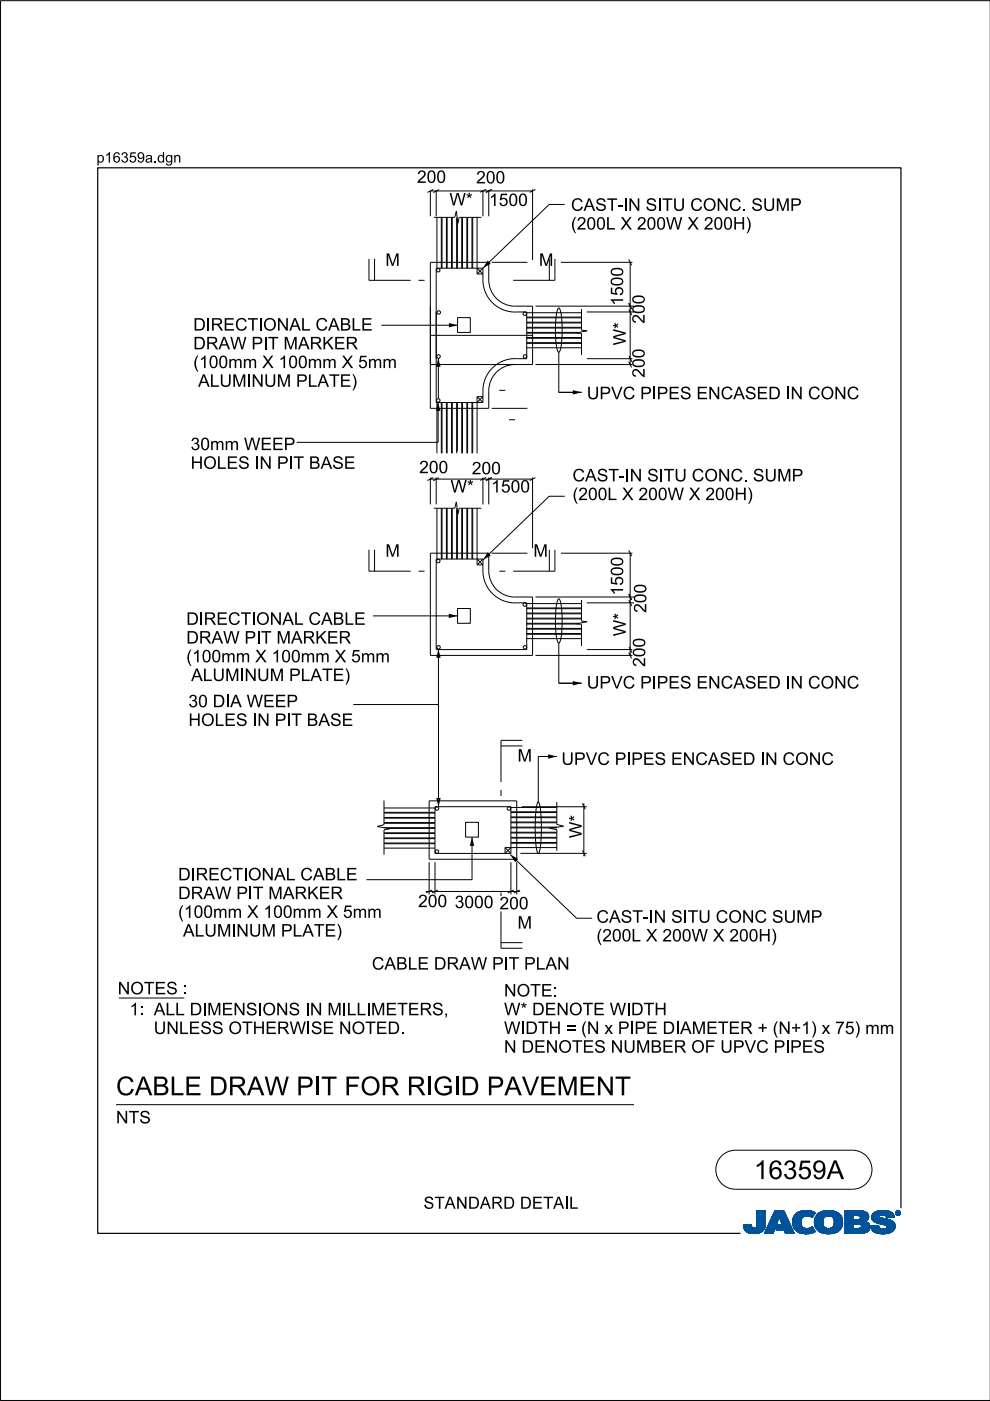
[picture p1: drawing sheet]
<svg xmlns="http://www.w3.org/2000/svg" width="210mm" height="297mm" viewBox="0 0 210 297" stroke-linecap="round" stroke-linejoin="round" font-family="sans-serif">
<defs><g id="words">
<g font-size="4">
<text x="24.6" y="232.2">CABLE DRAW</text>
<text x="62.8" y="232.2">PI</text>
<text x="68.1" y="232.2">T FOR RI</text>
<text x="91.8" y="232.2">GI</text>
<text x="97.7" y="232.2">D PAVEM</text>
<text x="122.7" y="232.2">EN</text>
<text x="130.4" y="232.2">T</text>
<text x="159.8" y="250">16359A</text>
</g>
<g font-size="2.6">
<text x="88.4" y="38.8">200</text>
<text x="101" y="38.9">200</text>
<text x="95.3" y="43.6">W *</text>
<text x="103.7" y="43.7">1500</text>
<text x="121.1" y="44.7">CAST-</text>
<text x="132.2" y="44.7">I</text>
<text x="136.9" y="44.7">SI</text>
<text x="140.4" y="44.7">TU CON</text>
<text x="154.6" y="44.7">C.SUM</text>
<text x="167.5" y="44.7">P</text>
<text x="121.1" y="48.7">(</text>
<text x="122.3" y="48.7">200LX 200W</text>
<text x="145.7" y="48.7">X 200H</text>
<text x="158.1" y="48.7">)</text>
<text x="81.7" y="56.4">M</text>
<text x="114.3" y="56.4">M</text>
<text x="132.1" y="64.8" transform="rotate(-90 132.1 64.8)">1500</text>
<text x="41" y="70.1">DI</text>
<text x="44.7" y="70.1">RECTI</text>
<text x="55.8" y="70.1">ON</text>
<text x="61.3" y="70.1">ALCABLE</text>
<text x="136.7" y="68.6" transform="rotate(-90 136.7 68.6)">200</text>
<text x="41" y="74.1">DRAW</text>
<text x="53.3" y="74.1">PI</text>
<text x="63.2" y="74.1">ARKER</text>
<text x="132.7" y="73.2" transform="rotate(-90 132.7 73.2)">W*</text>
<text x="41" y="78">(</text>
<text x="42" y="82">ALUM</text>
<text x="42.2" y="78">100mm X 100mm X 5mm</text>
<text x="52.3" y="82">I</text>
<text x="56" y="82">UM</text>
<text x="62.8" y="82">PLATE)</text>
<text x="136.7" y="80.1" transform="rotate(-90 136.7 80.1)">200</text>
<text x="124.4" y="84.6">UPVC PI</text>
<text x="139.2" y="84.6">PES EN</text>
<text x="152.8" y="84.6">CASED I</text>
<text x="167.6" y="84.6">N</text>
<text x="171.3" y="84.6">CON</text>
<text x="179.5" y="84.6">C</text>
<text x="40.4" y="95.4">30mm W EEP</text>
<text x="40.4" y="99.4">H</text>
<text x="43.1" y="99.4">OLES I</text>
<text x="55" y="99.4">N</text>
<text x="58.7" y="99.4">PI</text>
<text x="62.2" y="99.4">T BASE</text>
<text x="88.9" y="100.3">200</text>
<text x="100" y="100.6">200</text>
<text x="95.5" y="104.4">W *</text>
<text x="104.2" y="104.4">1500</text>
<text x="121.4" y="106">(</text>
<text x="121.4" y="102.1">CAST-</text>
<text x="122.6" y="106">200LX 200W</text>
<text x="132.5" y="102.1">I</text>
<text x="137.2" y="102.1">SI</text>
<text x="140.7" y="102.1">TU CON</text>
<text x="146.1" y="106">X 200H</text>
<text x="154.9" y="102.1">C.SUM</text>
<text x="158.4" y="106">)</text>
<text x="167.8" y="102.1">P</text>
<text x="81.7" y="118">M</text>
<text x="113.1" y="118">M</text>
<text x="132.1" y="126.3" transform="rotate(-90 132.1 126.3)">1500</text>
<text x="137" y="129.9" transform="rotate(-90 137 129.9)">200</text>
<text x="39.5" y="136.4">DRAW</text>
<text x="39.5" y="132.5">DI</text>
<text x="43.2" y="132.5">RECTI</text>
<text x="51.8" y="136.4">PI</text>
<text x="54.3" y="132.5">ON</text>
<text x="59.9" y="132.5">ALCABLE</text>
<text x="61.7" y="136.4">ARKER</text>
<text x="132.7" y="134.9" transform="rotate(-90 132.7 134.9)">W*</text>
<text x="39.5" y="140.4">(</text>
<text x="40.7" y="140.4">100mm X 100mm X 5mm</text>
<text x="136.8" y="141.4" transform="rotate(-90 136.8 141.4)">200</text>
<text x="40" y="149.9">30DI</text>
<text x="40.5" y="144.4">ALUM</text>
<text x="48.8" y="149.9">A W EEP</text>
<text x="50.8" y="144.4">I</text>
<text x="54.5" y="144.4">UM</text>
<text x="61.3" y="144.4">PLATE)</text>
<text x="124.4" y="146">UPVC PI</text>
<text x="139.2" y="146">PES EN</text>
<text x="152.8" y="146">CASED I</text>
<text x="167.6" y="146">N</text>
<text x="171.3" y="146">CON</text>
<text x="179.5" y="146">C</text>
<text x="40" y="153.9">H</text>
<text x="42.6" y="153.9">OLES I</text>
<text x="54.6" y="153.9">N</text>
<text x="58.3" y="153.9">PI</text>
<text x="61.7" y="153.9">T BASE</text>
<text x="109.7" y="161.5">M</text>
<text x="119" y="162.2">UPVC PI</text>
<text x="133.8" y="162.2">PES EN</text>
<text x="147.4" y="162.2">CASED I</text>
<text x="162.2" y="162.2">N</text>
<text x="165.9" y="162.2">CON</text>
<text x="174.1" y="162.2">C</text>
<text x="123.3" y="177.7" transform="rotate(-90 123.3 177.7)">W*</text>
<text x="37.8" y="190.6">DRAW</text>
<text x="37.8" y="186.7">DI</text>
<text x="41.5" y="186.7">RECTI</text>
<text x="50.1" y="190.6">PI</text>
<text x="52.6" y="186.7">ON</text>
<text x="58.1" y="186.7">ALCABLE</text>
<text x="60" y="190.6">ARKER</text>
<text x="37.8" y="194.6">(</text>
<text x="39" y="194.6">100mm X 100mm X 5mm</text>
<text x="88.6" y="192.3">200</text>
<text x="96.4" y="192.5">3000</text>
<text x="105.9" y="192.8">200</text>
<text x="109.7" y="196.9">M</text>
<text x="126.5" y="195.6">CAST-</text>
<text x="137.6" y="195.6">I</text>
<text x="142.3" y="195.6">SI</text>
<text x="145.8" y="195.6">TU CON</text>
<text x="160" y="195.6">C SUM</text>
<text x="171.9" y="195.6">P</text>
<text x="38.8" y="198.6">ALUM</text>
<text x="49.1" y="198.6">I</text>
<text x="52.8" y="198.6">UM</text>
<text x="59.6" y="198.6">PLATE)</text>
<text x="126.5" y="199.6">(</text>
<text x="127.7" y="199.6">200LX 200W</text>
<text x="151.1" y="199.6">X 200H</text>
<text x="163.5" y="199.6">)</text>
<text x="78.8" y="205.6">CABLE DRAW</text>
<text x="104.3" y="205.6">PI</text>
<text x="107.8" y="205.6">T PLAN</text>
<text x="25" y="210.8">N</text>
<text x="27.5" y="215.3">1:ALLDI</text>
<text x="27.6" y="210.8">OTES :</text>
<text x="43.9" y="215.3">M</text>
<text x="47" y="215.3">EN</text>
<text x="52.1" y="215.3">SI</text>
<text x="55.6" y="215.3">ON</text>
<text x="65.7" y="215.3">N</text>
<text x="69.4" y="215.3">M</text>
<text x="73.5" y="215.3">L</text>
<text x="78.7" y="215.3">M</text>
<text x="81.7" y="215.3">ETERS,</text>
<text x="106.9" y="215.3">W *DEN</text>
<text x="106.9" y="211.3">N</text>
<text x="109.5" y="211.3">OTE:</text>
<text x="120.6" y="215.3">OTE W I</text>
<text x="133.8" y="215.3">DTH</text>
<text x="32.6" y="219.2">UN</text>
<text x="37.9" y="219.2">LESS OTH</text>
<text x="56.3" y="219.2">ERW I</text>
<text x="65.9" y="219.2">SE N</text>
<text x="74.5" y="219.2">OTED.</text>
<text x="106.9" y="219.2">W I</text>
<text x="111.4" y="219.2">DTH</text>
<text x="120" y="219.2">= (</text>
<text x="124.4" y="219.2">N</text>
<text x="128.1" y="219.2">xPI</text>
<text x="134.5" y="219.2">PE DI</text>
<text x="144.2" y="219.2">AM</text>
<text x="149.7" y="219.2">ETER + (</text>
<text x="165" y="219.2">N</text>
<text x="167.7" y="219.2">+1)x75)mm</text>
<text x="106.9" y="223.2">N</text>
<text x="110.6" y="223.2">DEN</text>
<text x="118.4" y="223.2">OTES N</text>
<text x="132.2" y="223.2">UM</text>
<text x="137.9" y="223.2">BER OF UPVC PI</text>
<text x="167.5" y="223.2">PES</text>
<text x="24.6" y="238.2">N</text>
<text x="27.3" y="238.2">TS</text>
<text x="89.8" y="256.3">STAN</text>
<text x="99.2" y="256.3">DARD DETAI</text>
<text x="120.6" y="256.3">L</text>
</g>
<g font-size="2.2">
<text x="20.5" y="34.5">p16359a.</text>
<text x="33.3" y="34.5">dgn</text>
</g>
</g></defs>
<g fill="none" stroke="#00539a" stroke-width=".21">
<path d="M157.6 259.8h1.7M157.6 259.9h1.7M157.6 259.9l1.7 .1M157.6 260h1.8M158.1 259.7h1.2M159.3 259.7h-1.7l.1 .7M159.3 259.7h-.9M159.3 259.7l.1 .3M159.4 260l.1 .3M160.4 260l-.2 .3h2M160.5 259.6h1.8M160.5 259.6l-.1 .4"/>
<path d="M160.5 259.7h1.8M160.5 256.7v2.9M160.5 256.9h1.8M160.5 257.5h1.8M160.5 256.7h1.8v2.7M160.5 256.8h1.8M160.5 256.8l1.8 .1M160.5 256.9l1.8 .1M160.5 257h1.8M160.5 257.1h1.8M160.5 257.2h1.8M160.5 257.2l1.8 .1"/>
<path d="M160.5 257.3h1.8M160.5 257.4h1.8M160.5 257.4l1.8 .1M160.5 257.6h1.8M160.5 257.6l1.8 .1M160.5 257.7h1.8M160.5 257.8h1.8M160.5 257.9h1.8M160.5 258h1.8M160.5 258.1h1.8M160.5 258.1l1.8 .1M160.5 258.2h1.8"/>
<path d="M160.5 258.3h1.8M160.5 258.3l1.8 .1M160.5 258.4h1.8M160.5 258.5h1.8M160.5 258.5l1.8 .1M160.5 258.6h1.8M160.5 258.6l1.8 .1M160.5 258.7h1.8M160.5 258.8h1.8M160.5 258.9h1.8M160.5 259h1.8M160.5 259.1h1.8"/>
<path d="M160.5 259.2h1.8M160.5 259.3h1.8M160.5 259.8h1.8M162.2 260h-1.8M162.2 259.9v.3M162.2 259.9h-1.8M162.2 259.8h-1.7M162.3 259.4l-.1 .5M162.3 259.4v-2.7h-1.8v2.9M162.3 259.5h-1.8M162.3 259.6h-1.8M162.3 256.7l-1.8 .1"/>
<path d="M162.3 259.4h-1.8M163.7 258.1h3.1M163.7 258h3.1M163.7 257.9h3M163.8 257.8h2.9M163.8 257.7h2.9M163.8 257.7h2.8M163.9 257.6h2.7M163.9 257.5h2.7M164 257.4h2.5M164 257.3h2.5M164.1 257.2h2.3"/>
<path d="M164.1 257.1h2.3M164.1 257h2.3M164.2 257h2.1M164.2 256.9h2.1M164.2 256.8h2.1M164.3 256.7h1.9l2.2 4.8h-1.9l-.3-.8h-1.7l.4-1h1l-.7-1.7-1.3 3.5h-1.8zM164.5 260h-1.7M164.5 259.9l-1.7 .1M164.5 259.9h-1.7M164.5 259.8l-1.7 .1M164.6 259.8h-1.7M164.6 259.7l-1.7 .1"/>
<path d="M164.6 259.7h-1.7M164.6 259.6h-1.7M164.6 259.5l-1.6 .1M164.7 259.5h-1.7M164.7 259.4l-1.7 .1M164.7 259.4h-1.7M164.7 259.3l-1.6 .1M164.7 259.3h-1.6M164.8 259.2l-1.7 .1M164.8 259.2h-1.7M164.8 259.1l-1.6 .1M164.8 260h2.9"/>
<path d="M164.8 259.1h-1.6M164.8 259.9h2.9M164.8 259l-1.6 .1M164.9 259.9h2.7M164.9 259h-1.7M164.9 259.8h2.7M164.9 258.9h-1.6M164.9 258.8h-1.6M164.9 259.7h2.7M164.9 259.7l-.4 1 3.6 .1M165 258.7h-1.6M165 258.6l-1.6 .1"/>
<path d="M165 258.6h-1.6M165 258.5l-1.6 .1M165 258.5h-1.6M165.1 258.4l-1.6 .1M165.1 258.4h-1.6M165.1 258.3l-1.6 .1M165.1 258.3h-1.6M165.1 258.2l-1.5 .1M165.1 258.2h-1.5M165.2 258.1l-1.6 .1M165.2 258.1h-1.6M165.2 258l.7 1.7h-1"/>
<path d="M165.2 258l.7 1.7M165.3 258.1h1.5M165.3 258.1l1.6 .1M165.3 258.2h1.6M165.3 258.2l1.6 .1M165.3 258.3h1.6M165.4 258.3l1.6 .1M165.4 258.4h1.6M165.4 258.4l1.6 .1M165.4 258.5h1.6M165.4 258.5l1.7 .1M165.4 258.6h1.7"/>
<path d="M165.5 258.6l1.6 .1M165.5 258.7h1.6M165.5 258.8h1.7M165.5 258.9h1.7M165.6 258.9h1.6M165.6 259h1.7M165.6 259l1.7 .1M165.6 259.1h1.7M165.6 259.1l1.7 .1M165.7 259.2h1.7M165.7 259.2l1.7 .1M165.7 259.3h1.7"/>
<path d="M165.7 259.3l1.7 .1M165.7 259.4h1.7M165.8 259.4l1.7 .1M165.8 259.5h1.7M165.8 259.5l1.7 .1M165.8 259.6h1.7M166.2 256.7l2.2 4.8M166.2 256.8l-1.9-.1-2.2 4.8h1.8l1.3-3.5M168 258.9l.4 1.5M168 258.9h1.8M168 259h1.8M168 259.1h1.8"/>
<path d="M168 259.2h1.8M168 259.2l1.8 .1M168 259.3h1.8M168 259.3l1.8 .1M168.1 259.4h1.8M168.1 259.5h1.7M168.1 259.4l1.7 .1M168.1 259.5l1.8 .1M168.1 259.6h1.8M168.1 259.7h1.8M168.1 259.7l1.8 .1M168.1 259.8h1.8"/>
<path d="M168.1 259.8l1.8 .1M168.2 260h1.8M168.2 259.9h1.8M168.3 258l-.3 .9M168.9 257.3l-.6 .7M169.1 257.1h3.6M169.2 257h3.4M169.4 256.9h3.1M169.5 256.9h2.9M169.8 256.8h2.4M169.8 259.1a1.33 1.33 0 0 0 .8 1.4 1.33 1.33 0 0 0 1.5-.3l.2-.1M169.8 259.1h-1.8"/>
<path d="M169.8 259l-1.8 .1M169.9 258.8l-1.9 .1M169.9 258.8h-1.9M169.9 258.7h-1.9M169.9 258.6h-1.8M169.9 258.6l-1.9 .1M169.9 258.5l-1.8 .1M169.9 258.5h-1.8M169.9 258.4l-1.8 .1M170 258.4h-1.9M170 258.4l-.2 .7M170 258.3l-1.8 .1"/>
<path d="M170 258.3h-1.8M170 258.2l-1.8 .1M170.1 258.2h-1.9M170.1 258.1l-.1 .3M170.1 258.1l-1.9 .1M170.2 258.1h-2M170.3 258h-2.1M170.3 256.7l-1.4 .5M170.3 256.7h1.5M170.3 256.7a4 4 0 0 1 2.5 .4M170.4 258h-2.1M170.4 257.9h-2.1"/>
<path d="M170.6 257.8l-2.3 .1M170.6 257.9l-.5 .2M170.8 257.8h-2.5M171.4 257.8h1M171.5 256.7l-1.7 .1M171.5 256.7l.6 .1M171.7 257.8h.7M171.8 257.9h.6M171.9 258h.4M172.1 258.1h.2M172.2 258.1h.1M172.3 258h-.3"/>
<path d="M172.4 257.7l-4 .1M172.5 257.7h-4.1M172.5 257.6l-4 .1M172.5 257.6h-4M172.6 257h-3.3M172.6 257.5l-4.1 .1M172.6 257.5h-4M172.6 257.4l-4 .1M172.7 257.4h-4M172.7 259h1.8M172.7 259.2h1.8M172.7 259.3h1.8"/>
<path d="M172.7 259.3l1.8 .1M172.7 259.4h1.8M172.7 257.3l-3.9 .1M172.7 259.5h1.8M172.7 259.5l1.8 .1M172.7 259.6h1.8M172.7 259.7h1.8M172.7 258.6h1.8M172.7 257.3h-3.9M172.8 259.8h1.8M172.8 257.2l-3.9 .1M172.8 259.9h1.8"/>
<path d="M172.8 259.9l.3 .6M172.8 259.8l1.8 .1M172.8 259.9l1.8 .1M172.8 257.2h-3.9M172.8 260h1.8M172.8 257.1l-.6 1.1a1.75 1.75 0 0 0-1.6-.3M172.9 257.1l-3.9 .1M173 257.8l-.3 1.3h1.8M173 257.8h5.3M173.1 257.7h5.2M173.1 257.7h5.1M173.1 257.6h5.1"/>
<path d="M173.2 257.6h4.9M173.2 257.5h4.8M173.4 257.4h4.6M173.4 257.4h4.5M173.5 257.3h4.4M173.6 257.2l4.2 .1M173.6 257.2h4.1M173.7 257.1l4 .1M173.8 257.1h3.8M173.9 257h3.5M174 257h3.3M174.1 256.9h3.2"/>
<path d="M174.2 256.9h2.8M174.4 256.8h2.6M174.5 259h-1.8M174.5 259.2a1.15 1.15 0 0 0 1.3 1.3M174.5 259.2l-1.8-.1 .1 .8M174.5 258.9l-1.8 .1M174.5 258.9h-1.8M174.5 258.8l-1.8 .1M174.5 258.7l-1.8 .1M174.5 258.7h-1.8M174.5 258.6l-1.8 .1M174.5 258.5l-1.8 .1"/>
<path d="M174.6 258.5h-1.9M174.6 256.8h1.9M174.6 258.4l-.1 .8M174.6 258.4h-1.8M174.6 258.4l-1.9 .1M174.6 258.3l-1.8 .1M174.6 258.3h-1.8M174.7 258.2h-1.9M174.7 258.1l-.1 .3M174.8 258.1l-2 .1M174.8 258.1h-1.9M174.9 256.7a3.2 3.2 0 0 1 3.6 1.4l.1 .8-.1 1.1"/>
<path d="M174.9 258l-1.9 .1M175 258h-2M175.1 257.9l-.4 .2M175.1 257.9h-2.1M175.2 257.9h-2.2M175.5 256.7h.7M175.7 257.8l-.6 .1M175.7 257.8l.6 .1M175.7 257.8h-2.7M176 257.8h2.4M176.2 257.9h2.2M176.3 257.9l.5 .5"/>
<path d="M176.4 258h2M176.4 256.7h-1.5a2.68 2.68 0 0 0-1.9 1.1M176.5 258l2 .1M176.5 258.1h2M176.6 258.1h1.9M176.6 258.2h1.9M176.7 258.2l1.8 .1M176.7 258.3h1.8M176.7 258.3l1.9 .1M176.7 259.9h1.8M176.7 258.4h1.9M176.8 258.4l.1 .5"/>
<path d="M176.8 258.4l1.8 .1M176.8 258.5h1.8M176.8 258.6h1.8M176.9 258.8h1.7M176.9 258.8l1.8 .1M176.9 258.7h1.7M176.9 259.4h1.8M176.9 259.2l1.8 .1M176.9 259.1h1.8M176.9 259.2h1.8M176.9 258.9v.3M176.9 259.2a1.11 1.11 0 0 1-1.1 1.3"/>
<path d="M176.9 259h1.8M176.9 258.9h1.8M176.9 259.3h1.8M176.9 259.3l1.8 .1M178 257.4l-4.7 .1M178.4 257.9h-2.1l.5 .5M178.5 259.7l-1.7 .1M178.5 259.8l-1.8 .1M178.5 259.8h-1.7M178.5 260l-.2 .5M178.5 259.9l-1.8 .1M178.5 260h-1.8"/>
<path d="M178.6 259.7h-1.8M178.6 258.5l-1.8 .1M178.6 259.6h-1.8M178.6 259.5l-1.8 .1M178.6 259.5h-1.8M178.7 259.4h-1.8M179.1 259.7h1.8M179.1 259.5h5.2M179.1 256.9h4.4M179.1 257.5h5M179.1 256.8h4M179.1 256.8h3.4"/>
<path d="M179.1 257h4.5M179.1 257.1h4.7M179.1 257.1l4.7 .1M179.1 257.2h4.8M179.1 257.2l4.8 .1M179.1 257.3h4.8M179.1 257.3l4.9 .1M179.1 257.4h4.9M179.1 257.4l5 .1M179.1 257.6h5M179.1 257.6l5 .1M179.1 257.7h5"/>
<path d="M179.1 257.7l1.8 .1M179.1 257.8h1.8M179.1 257.9h1.8M179.1 258h1.8M179.1 258.1h1.8M179.1 258.2h1.8M179.1 258.3h1.8M179.1 258.4h1.8M179.1 258.5h1.8M179.1 258.5l1.8 .1M179.1 258.6h4.8M179.1 258.7h4.7"/>
<path d="M179.1 258.7h4.6M179.1 258.8h4.5M179.1 258.9h4.5M179.1 258.9h4.3M179.1 259h4.4M179.1 259l4.5 .1M179.1 259.1h4.6M179.1 259.1l4.7 .1M179.1 259.2h4.8M179.1 259.2l4.9 .1M179.1 259.3h5M179.1 259.3l5.1 .1"/>
<path d="M179.1 259.4h5.1M179.1 259.4l5.1 .1M179.1 259.5l1.8 .1M179.1 259.6h1.8M179.1 259.8h1.8M179.1 259.9h1.8M179.1 260h1.8M180.9 257.7v.9M181.8 259.5h-.9v1v-1M181.8 259.5h.2M181.8 259.5l.8 .3M182.1 257.7l2.1 .1"/>
<path d="M182.2 257.8h2M182.2 259.5l2.1 .1M182.3 258.5h1.7M182.3 258.5l-1.4 .1M182.3 257.9h1.9M182.4 257.9h1.8M182.4 257.9v.1M182.4 257.9l-.4-.2h-1.1v.9M182.4 258h1.8M182.4 258v.3M182.4 258.3l-.1 .2M182.4 259.6h1.9"/>
<path d="M182.4 258.1h1.8M182.4 258.1l1.8 .1M182.4 258.2h1.8M182.5 259.7h1.9M182.5 256.9l1.1 .1M182.5 259.7l1.9 .1M182.6 259.8h1.8M182.6 259.8v.4l-.2 .2M182.7 259.9h1.7M182.9 256.8h-3.8v4.7M183.3 256.9l-4.2-.1v4.7M183.6 257l.4 .4"/>
<path d="M183.9 259.2l.2 .2M184 258.5l-2.1 .1M184 258.5h-1.8M184 257.4l.1 .2M184.1 258.4l-.8 .6 .6 .2M184.1 258.4h-1.8M184.1 258.3l-1.7 .1M184.1 258.3h-1.7M184.1 257.6l.1 .6M184.1 258.2l-1.7 .1M184.1 259.4l.3 .5v.6M184.2 258.2l-.1 .2"/>
<path d="M184.2 258h-1.8M184.4 259.9h-1.7M184.5 260h-1.8M184.6 259.9v.2M184.6 259.9h1.7M184.6 260h1.7M184.8 258.1h1.7M184.8 258l.2 .7M184.8 258h1.7M184.8 258.3h2.5M184.8 258.3l2.8 .1M184.8 258.1l1.8 .1"/>
<path d="M184.8 258.2h2M184.8 258.4h3M184.8 258.4l3.2 .1M184.9 258.2l2.1 .1M184.9 257.6h4.6M184.9 258.5h3.4M184.9 258.5l3.6 .1M184.9 258.6h3.7M184.9 257.5h4.5M185 257.5h4.4M185 258.6l3.7 .1M185 258.7h3.9"/>
<path d="M185 258.7l.6 .4M185 257.4h4.3M185 257.4h4.4M185.1 258.7l3.9 .1M185.1 258.8h.7M185.1 257.3h4.1M185.2 258.9h.6M185.2 258.9l4.1 .1M185.3 257.2h3.9M185.3 259h4M185.3 257.1l3.8 .1M185.4 257.1h3.7"/>
<path d="M185.4 259l4 .1M185.5 257h3.5M185.5 259.1h4M185.6 259.1l3.9 .1M185.6 259.1l.5 .2M185.7 259.2h3.9M185.7 256.9h3M185.8 259.2l3.8 .1M185.8 258.9h3.4M185.9 258.8h3.2M185.9 256.8h2.7M185.9 256.8l-.8 .5-.3 .7"/>
<path d="M185.9 256.8l.7-.1a3.3 3.3 0 0 1 2.7 .6h-4.2M186 259.3h3.6M186.1 256.8h2.3M186.1 259.4h3.6M186.1 259.3l1.5 .4 .4 .2M186.3 259.8l-.5 .1M186.3 259.8l-1.7 .1M186.3 259.8v.3M186.3 259.4h3.4M186.4 257.9h-1.6M186.4 257.9l.1 .1M186.5 257.9h-1.7"/>
<path d="M186.5 257.8h-1.7M186.5 258v.1M186.5 257.8l-.1 .1M186.5 257.7h-1.6M186.5 259.4l3.2 .1M186.5 258.1l.1 .1M186.6 257.6l-1.7 .1M186.6 258.2l.4 .1M186.7 256.7h.8M186.7 259.5h3M186.9 257.6h-2M186.9 259.5l2.9 .1"/>
<path d="M187 258.3l1.7 .4 .9 .6M187.2 259.6h2.6M187.3 257.6h2.2M187.4 259.7h2.4M187.6 257.6l1.9 .1M187.6 259.7h2.2M187.6 257.7h2M187.7 257.7a1.07 1.07 0 0 0-1.2 .1M187.7 257.7l.1 .1M187.7 257.8h1.9M187.8 257.8h1.7M187.8 256.7h-1.3"/>
<path d="M187.8 257.8l.1 .4M187.8 257.9h1.7M187.8 257.9h1.8M187.9 258h1.7M187.9 258l1.7 .1M187.9 258.1h1.1M187.9 258.1h1.7M187.9 259.9h1.9M188 259.9l.1 .2M188 260h1.8M188.1 257h-2.6M188.2 257h.6"/>
<path d="M188.7 256.9h-2.9M189.3 257.3l.3 .8-1.7 .1M189.6 259.3l.2 .4v.6M189.8 259.9l-1.8 .1M189.8 259.8h-2.1M189.8 259.8h-1.9M189.9 257.2v.1M189.9 257.1h.1M189.9 257.2h.1M189.9 257.3h.1M189.9 257.3l.2 .3M190 257.4h.1"/>
<path d="M190 257.4l.1 .1M190 257.5h.2M190 257.2v.1M190 257.2l.2 .3M190 257.3l.2 .2M190 257.1h-.1M190 257h-.1M190.1 257h-.2M190.1 257.5l.2 .1M190.1 256.9h-.1M190.1 257.6h.6M190.2 256.8l-.1 .1"/>
<path d="M190.2 257.5l.2 .1M190.2 257.5l-.1 .1M190.2 257.6h.4M190.2 256.9h.4M190.2 256.9h.4l-.1 .3 .2 .3-.3-.3-.2 .3zM190.2 256.9v.6l.1-.3 .3 .3M190.2 257h.4M190.2 257.1h.1M190.2 257.1h.5M190.2 257.2h.5M190.2 257.2l.3 .1M190.2 257.3h.1"/>
<path d="M190.2 257.4h.1M190.2 257.4l.1 .1M190.2 256.8h-.1M190.3 257h.2v.1l-.2 .1zM190.3 257v.2M190.3 257h-.1M190.4 257.2l.2 .3M190.4 257.6h.1M190.4 256.8h-.2l-.2 .4M190.4 256.7a.5 .5 0 0 1 .5 .5 .5 .5 0 0 1-.5 .5M190.4 256.8l.4 .2v.2M190.4 256.7a.5 .5 0 0 0-.5 .5 .5 .5 0 0 0 .5 .5l-.3-.1"/>
<path d="M190.4 256.8l.3 .1 .1 .3M190.4 256.7l-.4 .2-.1 .3M190.4 256.7v.1M190.4 257.6v.1M190.4 256.7l.3 .1 .2 .4M190.4 257h-.1l.1 .2M190.4 257l.2 .1-.2 .1M190.4 257h.1M190.5 257.3h.1M190.5 257.3l.1 .1M190.5 257.2l.2 .3M190.5 257.4h.1"/>
<path d="M190.5 257.1h.2M190.5 257.4l.2 .1M190.5 257l-.1 .2M190.5 256.7h-.3M190.6 257.5h.2M190.6 256.8h.1M190.6 257.1l-.1 .1M190.7 257.1h-.1M190.7 257.1l-.2 .1M190.7 257.1l-.5-.2v.6l.1-.3M190.7 257h-.1M190.7 256.8l.1 .1"/>
<path d="M190.7 256.8h-.6M190.7 256.9h.2M190.8 257h.1M190.8 257.6h-.2M190.8 257.2v.2l-.4 .2M190.8 257.2l-.1 .3-.3 .1M190.8 257.1h.1M190.8 257.2h.1M190.9 257.4l-.2 .1M190.9 257.4h-.1M190.9 257.3l-.1 .1M190.9 257.3h-.1"/>
<path d="M190.9 257.2h.1M190.9 257.2l-.1 .3-.4 .2M190.9 257.1h-.1M157.7 260.1h1.7M157.7 260l1.7 .1M157.7 260.2h1.8M157.7 260.2l1.8 .1M157.7 260.3h1.8M157.7 260.3l1.9 .1M157.7 260.4h4.4M157.7 260.4l.4 .5M157.7 260.4l4.4 .1"/>
<path d="M157.8 260.5h4.3M157.8 260.6h4.3M157.8 260.7h4.2M157.9 260.7h4.1M157.9 260.8h4M158 260.8h3.9M158 260.9h3.9M158.1 260.9h3.3M158.1 261h3.6M158.2 261h3.5M158.3 261.1h3.2M158.4 261.2h3.1"/>
<path d="M158.5 261.2h2.9M158.6 261.3h2.7M158.7 261.4h2.4M158.8 261.4h2.1M159.1 261.5h1.6M159.5 260.3l.3 .1 .4-.1M159.7 261.5h.7M160.9 261.4h.1M161.5 260.9h.2M161.6 261.1h-3.3M162.1 260.3l-2 .1M162.2 260.2l-1.9 .1"/>
<path d="M162.2 260.2a2.25 2.25 0 0 1-2.8 1.3l-.9-.2-.4-.4M162.2 260.2h-1.9M162.2 260.1l-1.8 .1M162.2 260.1h-1.8M162.2 260l-1.8 .1M164 261.4h-1.9M164 261.3l-1.9 .1M164 261.3h-1.8M164 261.2l-1.8 .1M164 261.2h-1.8M164.1 261.1l-1.9 .1M164.1 261.1h-1.8"/>
<path d="M164.1 261l-1.8 .1M164.1 261h-1.8M164.1 260.9l-1.8 .1M164.2 260.9h-1.8M164.2 260.8l-1.8 .1M164.2 260.8h-1.8M164.2 260.7l-1.8 .1M164.2 260.7h-1.7M164.2 260.6l-1.7 .1M164.3 260.6h-1.8M164.3 260.5h-1.8M164.3 260.4l-1.7 .1"/>
<path d="M164.3 260.4h-1.7M164.3 260.3l-1.7 .1M164.4 260.3h-1.8M164.4 260.2l-1.7 .1M164.4 260.2h-1.7M164.4 260.1l-1.7 .1M164.4 260.1h-1.7M164.5 260l-1.8 .1M164.5 260.7h3.5M164.6 260.7h3.4M164.6 260.6h3.4M164.6 260.5h3.4"/>
<path d="M164.6 260.5h3.3M164.6 260.4h3.3M164.7 260.4h3.2M164.7 260.3h3.2M164.7 260.3h3.1M164.7 260.2h3.1M164.8 260.1h3M164.8 260.1h2.9M166.3 260.8h1.8M166.3 260.8l1.8 .1M166.3 260.9h1.8M166.3 260.9l1.8 .1"/>
<path d="M166.3 261h1.9M166.3 261l1.9 .1M166.4 261.1h1.8M166.4 261.1l1.8 .1M166.4 261.2h1.9M166.4 261.2l1.9 .1M166.4 261.3h1.9M166.5 261.3l1.8 .1M166.5 261.4h1.9M166.5 261.5h1.9M166.5 261.5l-.3-.8 .3 .8h1.9M168.2 260l1.9 .1"/>
<path d="M168.2 260.1h1.9M168.2 260.1l1.9 .1M168.2 260.2h2M168.3 260.2l2 .1M168.3 260.3h2.1M168.3 260.3l2.2 .1M168.3 260.4h2.5M168.4 260.4l.6 .7M168.4 260.4l4.1 .1M168.5 260.5h4M168.5 260.6h4M168.6 260.7h4"/>
<path d="M168.6 260.7l4 .1M168.7 260.8h3.9M168.7 260.8l4 .1M168.8 260.9h3.9M168.9 260.9l3.8 .1M168.9 261h3.9M169 261l3.8 .1M169 261.1h3.9M169 261.1a4.2 4.2 0 0 0 3.8 0M169.1 261.1h3.8M169.2 261.2h3.5M169.3 261.3h3.2"/>
<path d="M169.5 261.4h2.8M169.6 261.4h2.6M170 261.5h2M170.6 261.6h.4M171.5 260.4h.9M171.6 260.4h.8M171.8 261.5h-1.5M171.8 260.3h.6M172 260.3h.3M172 260.2h.3M172.1 260.2h.2M172.2 260.1h.1"/>
<path d="M172.3 260.1l.6 1M172.6 261.2l-3.3 .1M172.8 260.1h1.9M172.9 260.1l1.9 .1M172.9 260.2h1.9M172.9 260.2l2 .1M172.9 260.3h2.2M173 260.3l2.1 .1M173 260.4h2.4M173 260.4h5.3M173.1 260.5h5.2M173.1 260.5l.7 .6 .8 .4"/>
<path d="M173.1 260.6h5.2M173.2 260.6h5M173.3 260.7h4.9M173.3 260.7h4.8M173.3 260.8h4.7M173.4 260.9h4.5M173.5 260.9h4.4M173.5 261h4.3M173.6 261h4.2M173.7 261.1h4M173.8 261.1h3.8M173.8 261.2h3.7"/>
<path d="M174 261.2h3.4M174.2 261.4h2.9M174.3 261.4h2.7M175.1 261.5h1.4M175.3 261.6h.4M176.6 260.2h1.9M177 261.4l-1 .2-1.4-.1h2.2M177.3 261.3h-3.3M178.1 260.8h-4.8M178.3 260.5l-.6 .6-.7 .3M178.3 260.4h-2.2M178.4 260.3l-2.2 .1"/>
<path d="M178.4 260.3h-2l-.6 .2M178.5 260.2l-2.1 .1M178.5 260.2h-2M178.5 260.1h-1.9M178.5 260l-1.9 .1M179.1 261.5h3.4M179.1 260.1h1.8M179.1 260.1l1.8 .1M179.1 260.2h1.8M179.1 260.2l1.8 .1M179.1 260.3h1.8M179.1 260.4h1.8"/>
<path d="M182.3 260.4h2.1M182.4 260.4h2M182.4 260.4l-.6 .1M183.1 261.4l-4 .1M183.4 261.3l-4.3 .1M183.5 261.3h-4.4M183.7 261.3h-.1M183.7 261.2l-4.6 .1M183.8 261.2h-4.7M183.9 261.1l-4.8 .1M184 261.1h-4.9M184 261l-4.9 .1"/>
<path d="M184.1 261l-.8 .4-1.1 .1M184.1 261h-5M184.1 260.9l-5 .1M184.2 260.9h-5.1M184.2 260.8l-5.1 .1M184.3 260.8h-5.2M184.3 260.7l-5.2 .1M184.3 260.7h-5.2M184.4 260.6l-5.3 .1M184.4 260.6h-5.3M184.4 260.5h-5.3M184.4 260.5l-.3 .5"/>
<path d="M184.4 260.4l-5.3 .1M184.5 260l-1.8 .1M184.5 260.2l-2 .1M184.5 260.3h-2M184.5 260.1h-1.9M184.5 260.2h-1.9M184.6 260l1.7 .1M184.6 260.1l.1 .3M184.6 260.1h1.8M184.6 260.2h1.8M184.6 260.1l1.8 .1M184.6 260.2l1.8 .1"/>
<path d="M184.7 260.3h1.8M184.7 260.3l1.8 .1M184.7 260.4a2.52 2.52 0 0 0 2.7 1.2M184.7 260.4h1.9M184.7 260.5h2M184.7 260.5h2.1M184.8 260.6h2.1M184.8 260.6h4.8M184.8 260.7h4.7M184.9 260.8h4.6M184.9 260.8h4.5M185 260.9h4.4"/>
<path d="M185.1 260.9h4.3M185.1 261h4.3M185.2 261.1h4M185.2 261.1h3.9M185.3 261.2h3.7M185.4 261.2h3.5M185.5 261.3h3.4M185.7 261.3h3.1M185.8 261.4h2.7M185.9 261.5h2.4M186.3 260.1a1.08 1.08 0 0 0 1.4 .5M186.4 261.5h1.6"/>
<path d="M186.6 261.6h.9M188 260.4h1.8M188 260.4l-.3 .2M188.1 260.3h1.7M188.1 260.1l-.1 .3M188.1 260.2h1.7M188.3 261.5l-.9 .1M188.9 261.3l-.6 .2M189.3 261.1h-4.1M189.4 260.9l-.5 .4M189.6 260.7h-4.8M189.7 260.6h-2"/>
<path d="M189.7 260.5h-1.9M189.7 260.5h-1.8M189.7 260.4h-1.7M189.7 260.3h-1.6M189.8 260.2h-1.7M189.8 260.3l-.4 .6M189.8 260.1h-1.7M189.8 260h-1.7"/>
<circle cx="190.4" cy="257.2" r=".51"/>
<circle cx="190.4" cy="257.2" r=".42"/>
</g>
<g fill="none" stroke="#000" stroke-width=".21">
<path d="M210 .1h-209.9v296.8h209.9M78.2 54.9v4.5h8.9M79.4 54.9v4.5M88.7 59.4h1.3M91.9 40.2l-1.3 .6M92 46.1h4.4l.4-1.4 .3 2.6 .3-1.2h4.7M92.5 40.5v5.4M92.6 46.1v10.8M93.1 40.2l-1.3 .6M93.6 46.1v10.8M93.7 46.1v10.8M94.7 46.1v10.8"/>
<path d="M94.8 46.1v10.8M95.7 46.1v10.8M95.9 46.1v10.8M96.8 46.1v10.8M97 46.5v10.4M97.9 46.1v10.8M98.1 46.1v10.8M99 46.1v10.8M99.1 46.1v10.8M100.1 46.1v10.8M100.2 46.1v10.8M101.2 56.9l1.2 1.2h-1.2"/>
<path d="M101.2 46.1v12M102.4 56.9v2.7l.2 1.6 .8 1.6 1.1 1.5 1.5 1.1 1.6 .6 1.3 .2 2.8-.1v10l-2.8-.1-1.3 .2-1.6 .6-1.5 1.1-1.1 1.5-.8 1.6-.2 1.6v2.7M102.4 40.5v5.4M102.4 56.9h-9.9v28.4h9.9M102.4 56.9l-1.2 1.2M103.1 40.1l-1.3 .7M103.6 40.5v5.4M104.2 55.6h7.6M104.2 40.2l-1.2 .6M112.9 40.1v15M112.9 40.5h-21.7v5.4M113.5 40.2l-1.2 .6"/>
<path d="M116.5 54.9v4.5M117.7 54.9v4.5h-8.9M118.9 55.6h15.2M119.7 43.3h-3.3l-14 13.6M133.3 55l.6 1.2M133.6 55.6v21.7M80.9 69h16.1M91.2 71.1h21.7M92.9 75.9v8.6M97 67.3h2.7v3.2h-2.7zM109.1 64.9a5.6 5.6 0 0 1-5.5-5.6v-3.7h-12.4v31h12.4v-3.8a5.6 5.6 0 0 1 5.5-5.5M109.1 64.9h3.8v12.4h-21.7"/>
<path d="M111.7 68.5h11.6M111.7 69.4h11.6M111.7 69.6h11.6M111.7 71.6h11.6M111.7 71.7h11.6M111.7 70.5h11.1M111.7 70.6h11.1M111.7 66.3h11.6M111.7 73.7h11.6M111.7 72.8h11.6M111.7 72.6h11.6M111.7 68.3h11.6"/>
<path d="M111.7 67.4h11.6M111.7 67.2h11.6M113.5 64.9h20.9M113.5 77.3h20.6M118.3 65.4l.2-.1a7.5 7.5 0 0 1 .7 4.1v1.2a11.4 11.4 0 0 1-.6 4l-.1 .1a7.5 7.5 0 0 1-.7-4.1v-1.2a11.4 11.4 0 0 1 .5-4zM118.5 74.7l-.1 8.5h4.9M123.3 65.5v4.5l1.2 .1-2.2 .5 1 .1v4.6M124.4 76.1h9.7M124.4 66.1h10M133.3 64.3l.6 1.2M133.3 76.7l.6 1.2M133.3 65.6l.7 1.2"/>
<path d="M133.4 75.5l.6 1.2M92.6 85.3v10.8M92.9 85.3v8.5h-30M93.6 85.3v10.8M93.7 85.3v10.8M94.7 85.3v10.8M94.8 85.3v10.8M95.7 85.3v10.8M95.9 85.3v10.8M96.8 85.3v10.8M97 85.3v10.4M97.9 85.3v10.8"/>
<path d="M98.1 85.3v10.8M99 85.3v10.8M99.1 85.3v10.8M100.1 85.3v10.8M100.2 85.3v10.8M101.2 84.1v12M101.2 84.1h1.2l-1.2 1.2M101.2 84.1l1.2 1.2M104.2 86.6h7.6M105.9 82.8h1.2M107.9 89h1.3M78.2 116.6v4.5h8.9"/>
<path d="M79.4 116.6v4.5M91.2 101.2v5.7M91.2 101.6h21.7M91.9 101.3l-1.3 .6M92 107.8h4.4l.4-1.4 .3 2.6 .3-1.2h4.7M92.5 118.5h9.9v2.8l.2 1.5 .8 1.7 1.1 1.4 1.5 1.1 1.6 .6 1.3 .2h2.8v9.9h-19.2zM92.5 101.2v5.7M92.6 107.8v10.7M93.1 101.3l-1.3 .6M93.6 107.8v10.7M93.7 107.8v10.7M94.7 107.8v10.7"/>
<path d="M94.8 107.8v10.7M95.7 107.8v10.7M95.9 107.8v10.7M96.8 107.8v10.7M97 108.1v10.4M97.9 107.8v10.7M98.1 107.8v10.7M99 107.8v10.7M99.1 107.8v10.7M100.1 107.8v10.7M100.2 107.8v10.7M101.2 118.5l1.2 1.3h-1.2"/>
<path d="M101.2 107.8v12M102.4 101.2v5.7M102.4 118.5l-1.2 1.3M103.1 101.2l-1.3 .7M103.6 101.2v5.7M104.2 117.3h7.6M104.2 101.3l-1.2 .6M112.9 101.2v15M113.5 101.3l-1.2 .6M116.5 116.6v4.5M117.7 116.6v4.5h-8.9M118.9 117.3h15.2"/>
<path d="M119.7 105.2h-3.3l-14 13.5M133.3 116.7l.6 1.2M133.6 117.3v21.7M79.1 130.6h17.9M88.7 121.1h1.3M93 137.6v11.8h-18.1M97 129h2.7v3.2h-2.7zM105.9 121.1h1.2M109.1 126.6h3.8v12.4h-21.7v-21.7h12.4v3.7a5.6 5.6 0 0 0 5.5 5.6M111.7 130.1h11.6M111.7 131.1h11.6M111.7 131.2h11.6"/>
<path d="M111.7 133.2h11.6M111.7 133.4h11.6M111.7 132.2h11.1M111.7 132.3h11.1M111.7 128h11.6M111.7 135.4h11.6M111.7 134.5h11.6M111.7 134.3h11.6M111.7 130h11.6M111.7 129.1h11.6M111.7 128.9h11.6M113.5 126.6h20.9"/>
<path d="M113.5 139h20.6M118.3 127h.2a7.5 7.5 0 0 1 .7 4v1.3a11.4 11.4 0 0 1-.6 4l-.1 .1a7.5 7.5 0 0 1-.7-4.1v-1.3a11.4 11.4 0 0 1 .5-4zM118.5 136.4v8.5h4.8M123.3 127.2v4.5l1.2 .1-2.2 .4 1 .2v4.6M124.4 137.7h9.7M124.4 127.8h10M133.3 138.3l.6 1.3M133.3 126l.6 1.2M133.3 127.2l.7 1.3M133.4 137.1l.6 1.3M93 149.3v21.8M106.2 158.2h4.6"/>
<path d="M110.8 157h-4.6v8.8M81.4 179.8h10.8M81.4 178.9h10.8M81.4 178.7h10.8M81.4 177.8h10.8M81.4 177.7h10.8M81.4 176.7h10.8M81.4 176.6h10.8M81.4 175.5h10.8M81.4 174.6h10.8M81.4 174.4h10.8M81.4 173.5h10.8"/>
<path d="M81.4 173.3h10.8M81.4 172.4h10.8M81.4 172.2h10.8M81.4 171.3h10.8M81.4 169.7v5.2l-1.4 .3 2.7 .5-1.3 .3v5.2M82.2 175.6h10M91 169.8h18.6v12.4h-18.6zM92.2 171h16.1v9.9h-16.1zM98.7 174.3h2.7v3.2h-2.7zM100.1 177.5v9h-22.4M106.2 167.5v1.3M107.1 179.7h11"/>
<path d="M107.1 179.7v1.2M107.1 179.7l1.2 1.2M108.3 179.7l-1.2 1.2M108.3 177.7h9.8M108.3 175.5h9.8M108.3 178.8h9.8M108.3 178.6h9.8M108.3 177.5h9.8M108.3 176.6h9.8M108.3 176.5h9.8M108.3 175.4h9.8M108.3 174.4h9.8"/>
<path d="M108.3 174.3h9.8M108.3 173.4h9.8M108.3 173.2h9.8M108.3 172.3h9.8M108.3 172.1h9.8M108.3 171.2h9.8M110.6 171h13.8M114 170.1l.1-.1a11.9 11.9 0 0 1 .7 5.5v1.4a9.7 9.7 0 0 1-.7 4.1 11.9 11.9 0 0 1-.6-5.5v-1.4a12.4 12.4 0 0 1 .5-4zM118.1 170v4.8l1.4 .4-3 .4 1.6 .3v4.5M118.1 160.4h-4v9.6M123.5 170.3l.6 1.3M123.8 170.3v11.3"/>
<path d="M90.3 189h20M91 182.8v6.8M91.6 188.7l-1.2 .6M92.2 182.8v6.8M92.9 188.7l-1.3 .6M106.2 189.2v.8M106.2 193.2v7.8h4.6M106.2 199.9h4.6M108.2 181.2l14 13.5h3.3M108.3 182.8v6.8M108.9 188.7l-1.2 .6M109.6 182.8v6.8"/>
<path d="M110.2 188.7l-1.3 .6M110.3 180.9h14.1M123.5 180.3l.6 1.2M25.2 211.6h13.9M24.6 234.2h109.8M153 245.1l1.3-.9 1.6-.3h24.8a4.1 4.1 0 0 1 4.2 4.1 4.1 4.1 0 0 1-4.2 4.1h-24.8a4.1 4.1 0 0 1-3.8-2.5 4.1 4.1 0 0 1 .9-4.5z"/>
<circle cx="92.9" cy="57.3" r=".37"/>
<circle cx="93" cy="75.6" r=".37"/>
<circle cx="93" cy="66.2" r=".37"/>
<circle cx="111.3" cy="66.5" r=".37"/>
<circle cx="111.3" cy="75.6" r=".37"/>
<circle cx="92.9" cy="84.9" r=".37"/>
<circle cx="92.9" cy="119" r=".37"/>
<circle cx="93" cy="137.2" r=".37"/>
<circle cx="111.3" cy="128.2" r=".37"/>
<circle cx="111.3" cy="137.2" r=".37"/>
<circle cx="92.7" cy="171.4" r=".37"/>
<circle cx="107.9" cy="171.4" r=".37"/>
<circle cx="92.6" cy="180.6" r=".37"/>
</g>
<g fill="#000">
<path d="M103.4 55.2l.7 .7-1.7 1zM92.9 75.9l.5 1.9h-.9zM95.2 68.5l1.8 .5-1.8 .4zM92.9 85.3l.5 1.8h-1zM121.5 82.7l1.8 .5-1.8 .5zM103.4 117.1l.7 .7-1.7 .9zM93 137.6l.4 1.9h-.9zM95.2 130.1l1.8 .5-1.8 .4zM116.2 159.9l1.9 .5-1.9 .5zM121.5 144.4l1.8 .5-1.8 .4zM92.5 169.2h.9l-.4 1.8zM100.1 177.5l.4 1.8h-.9z"/>
<path d="M108.2 181.2l1.7 .9-.7 .7z"/>
<path d="M60.4 71.4h.5l.8 2.3 .7-2.3h.5v2.7h-.3v-2.2l-.8 2.2h-.3l-.8-2.3v2.3h-.3z" fill-rule="evenodd"/>
<path d="M58.9 133.8h.5l.8 2.3 .7-2.3h.5v2.7h-.3v-2.3l-.8 2.3h-.3l-.8-2.3v2.3h-.3z" fill-rule="evenodd"/>
<path d="M57.2 188h.5l.7 2.2 .8-2.2h.5v2.6h-.3v-2.2l-.8 2.2h-.3l-.8-2.2v2.2h-.3z" fill-rule="evenodd"/>
<path d="M61.7 212.8a1.02 1.02 0 0 1 1.7 .6h-.4a.63 .63 0 0 0-.6-.5 .63 .63 0 0 0-.6 .5l.2 .2a1.54 1.54 0 0 1 1.5 .9 1.08 1.08 0 0 1-1.1 .8 1.08 1.08 0 0 1-1-.9h.3a.73 .73 0 0 0 .7 .6 .73 .73 0 0 0 .7-.6l-.4-.3a.98 .98 0 0 1-1.1-1.2z" fill-rule="evenodd"/>
<path d="M75.8 212.6h.4v2.4h1.3v.3h-1.7z" fill-rule="evenodd"/>
</g>
<path d="M191 256.1v-220.5h-170.3v225.9h136.3" fill="none" stroke="#000" stroke-width=".25"/>
<use href="#words"/>
</svg>
